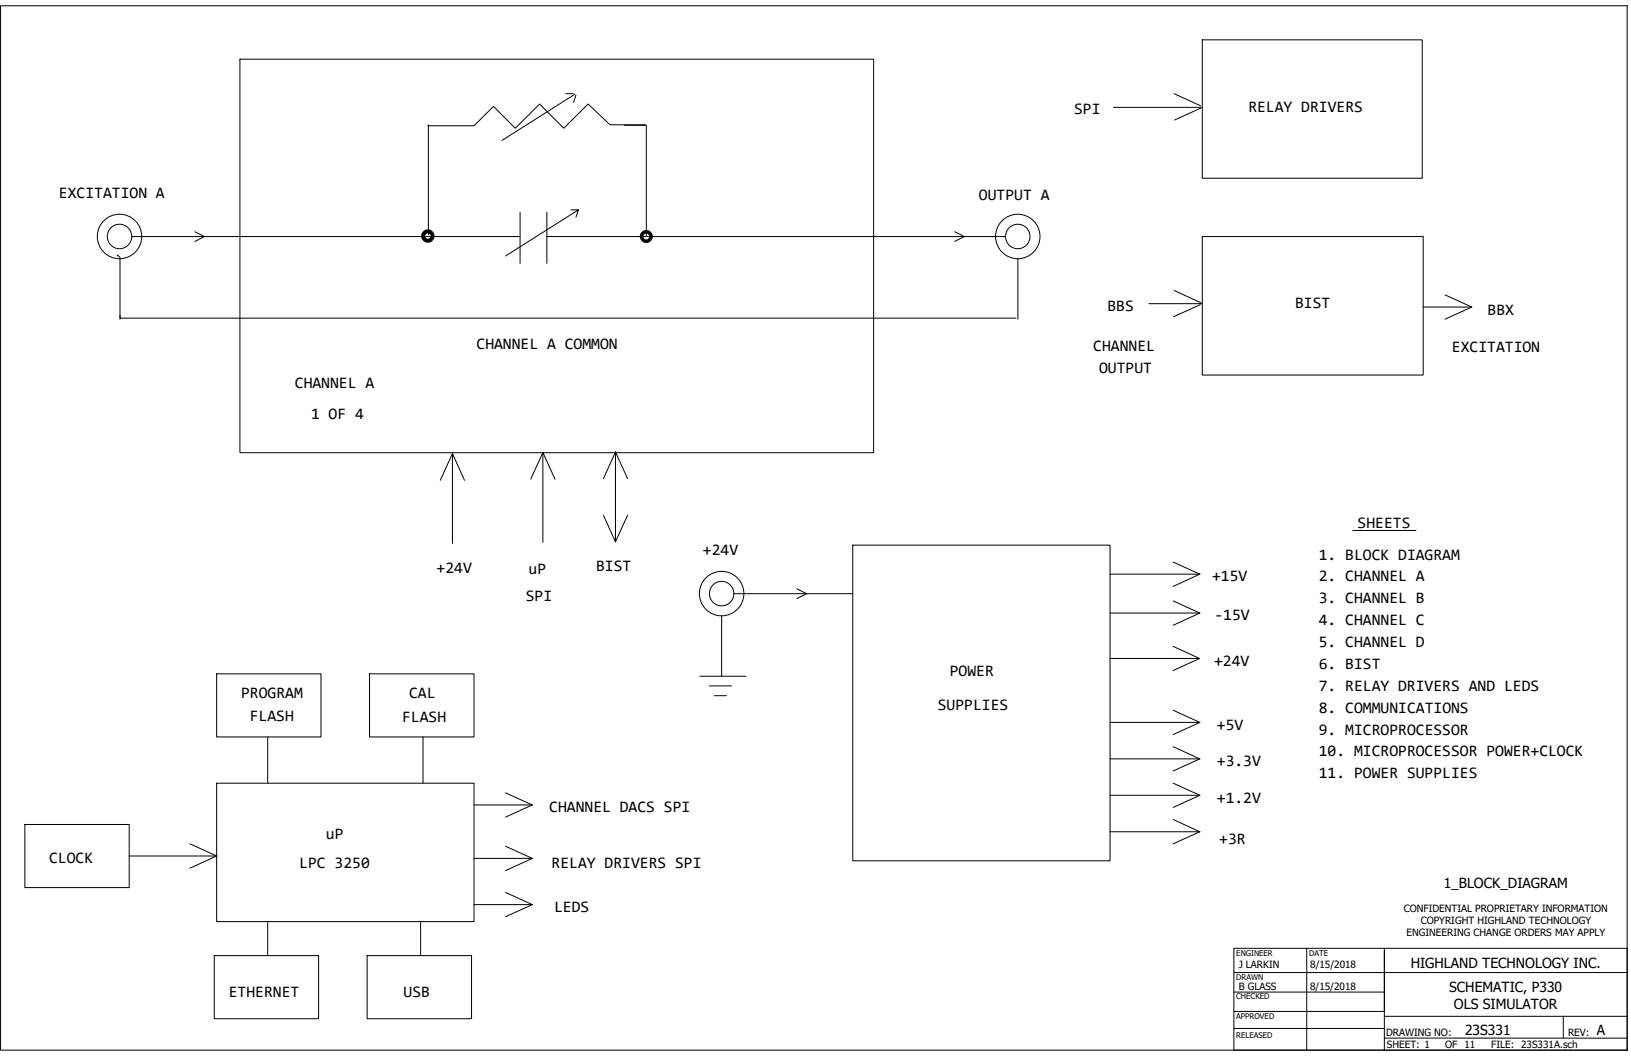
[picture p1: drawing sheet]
<svg xmlns="http://www.w3.org/2000/svg" width="432mm" height="279mm" viewBox="0 0 432 279" stroke-linecap="round" stroke-linejoin="round" font-family="sans-serif">
<defs><g id="words">
<g font-size="4.2">
<text x="330.5" y="29.7">RELAY DRIVERS</text>
<text x="284.4" y="30.1">SPI</text>
<text x="15.6" y="52.3">EXCITATION A</text>
<text x="259.2" y="53">OUTPUT A</text>
<text x="293.2" y="82.2">BBS</text>
<text x="342.9" y="81.5">BIST</text>
<text x="393.8" y="83.4">BBX</text>
<text x="126.2" y="92.3">CHANNEL A COMMON</text>
<text x="289.5" y="92.8">CHANNEL</text>
<text x="384.4" y="93.2">EXCITATION</text>
<text x="291" y="98.7">OUTPUT</text>
<text x="78.1" y="102.7">CHANNEL A</text>
<text x="82.3" y="110.8">1 OF 4</text>
<text x="359.4" y="139.7">SHEETS</text>
<text x="186.1" y="146.7">+24V</text>
<text x="349.1" y="148.1">1. BLOCK DIAGRAM</text>
<text x="115.6" y="151.7">+24V</text>
<text x="140" y="151.8">uP</text>
<text x="157.8" y="151.1">BIST</text>
<text x="320.9" y="153.8">+15V</text>
<text x="349.1" y="153.8">2. CHANNEL A</text>
<text x="139.2" y="158.9">SPI</text>
<text x="349.1" y="159.6">3. CHANNEL B</text>
<text x="321.5" y="164.1">‐15V</text>
<text x="349.1" y="165.4">4. CHANNEL C</text>
<text x="349.1" y="171.2">5. CHANNEL D</text>
<text x="251.5" y="178.9">POWER</text>
<text x="321.4" y="176.1">+24V</text>
<text x="349.1" y="177">6. BIST</text>
<text x="63.8" y="184.8">PROGRAM</text>
<text x="108.3" y="184.8">CAL</text>
<text x="349.1" y="182.8">7. RELAY DRIVERS AND LEDS</text>
<text x="66.1" y="190.9">FLASH</text>
<text x="106.5" y="191.1">FLASH</text>
<text x="248.3" y="187.9">SUPPLIES</text>
<text x="349.1" y="188.6">8. COMMUNICATIONS</text>
<text x="322.2" y="193.1">+5V</text>
<text x="349.1" y="194.4">9. MICROPROCESSOR</text>
<text x="322.2" y="202.7">+3.3V</text>
<text x="349.1" y="200.1">10. MICROPROCESSOR POWER+CLOCK</text>
<text x="349.1" y="205.9">11. POWER SUPPLIES</text>
<text x="145.4" y="214.9">CHANNEL DACS SPI</text>
<text x="322.2" y="212.3">+1.2V</text>
<text x="86.3" y="222">uP</text>
<text x="322.8" y="223.3">+3R</text>
<text x="13" y="228.4">CLOCK</text>
<text x="79.2" y="229.7">LPC 3250</text>
<text x="146" y="229.7">RELAY DRIVERS SPI</text>
<text x="146.7" y="241.3">LEDS</text>
<text x="60.6" y="263.8">ETHERNET</text>
<text x="106.9" y="263.8">USB</text>
</g>
<g font-size="3.7">
<text x="382.2" y="234.8">1_BLOCK_DIAGRAM</text>
<text x="373.5" y="256.1">HIGHLAND TECHNOLOGY INC.</text>
<text x="383.7" y="262.5">SCHEMATIC, P330</text>
<text x="384.9" y="267">OLS SIMULATOR</text>
<text x="387.9" y="274">23S331</text>
<text x="422.7" y="273.9">A</text>
</g>
<g font-size="2.6">
<text x="371.6" y="241.3">CONFIDENTIAL PROPRIETARY INFORMATION</text>
<text x="376.1" y="244.5">COPYRIGHT HIGHLAND TECHNOLOGY</text>
<text x="372.4" y="247.7">ENGINEERING CHANGE ORDERS MAY APPLY</text>
<text x="327.9" y="256.1">J LARKIN</text>
<text x="346.9" y="256.2">8/15/2018</text>
<text x="327.9" y="261.9">B GLASS</text>
<text x="346.8" y="261.9">8/15/2018</text>
<text x="366.9" y="274">DRAWING NO:</text>
<text x="415.1" y="274">REV:</text>
<text x="367.2" y="277.3">SHEET: 1</text>
<text x="382.6" y="277.3">OF</text>
<text x="387.7" y="277.3">11</text>
<text x="394.8" y="277.3">FILE: 23S331A.sch</text>
</g>
<g font-size="2.1">
<text x="327.3" y="252.8">ENGINEER</text>
<text x="346.6" y="252.8">DATE</text>
<text x="327.3" y="259.2">DRAWN</text>
<text x="327.3" y="269.5">APPROVED</text>
<text x="327.3" y="264.4">CHECKED</text>
<text x="327.3" y="274.7">RELEASED</text>
</g>
</g></defs>
<g fill="none" stroke="#000" stroke-width=".26">
<path d="M.1 1.5h430.7v276.4h-430.7zM63.5 15.7h167.8v104.1h-167.8zM318.3 10.5h58.2v36.7h-58.2zM113.4 33v29.1M149.8 24.8h1.9M152.2 24.9l-19.3 12.2M152.5 25.2l-.7 1.9M165.3 33.1h5.8v29.2M170.9 33h-9.4l-5.8-5.5-6.4 6.4-6.4-6.4-6.5 6.4-5.8-5.7-5.1 5.1h-12.2M294.8 28.4h23.1M310.9 24.8l7 3.2M318.1 28.5l-7.1 3.3"/>
<path d="M137.7 56.2v13.5M144.8 56.2v13.5M151.2 55.5h1.9l-19.3 12.2M153.1 55.5l-.6 1.9M31 67.7l.1-.2 .7 .6v16.4M34.9 62.6h102.8M51.6 61.3l2.5 1.3-2.5 1.3M144.8 62.6h26.3M171.2 62.6h94.9M252.8 61.3l2.5 1.3-2.5 1.3M269.5 68.4v16.1M310.9 76.9l7 3.2"/>
<path d="M318.3 62.6h58.5v36.6h-58.5zM382.6 78l7 3.2M31.8 83.4v.8h237.1M304.2 80.3h14.1M317.8 80.6l-7.1 3.2M376.8 81.2h12.8M389.6 81.2l-7 3.3M119.8 120l-3.2 7.1M119.8 120l3.2 7.1M119.8 120v23.8M143.7 119.7l-3.2 7.1M143.7 119.7l3.2 7.1"/>
<path d="M143.7 119.7v23.8M162.9 119.6v23.8l-3.2-7.1M162.9 119.6l-3.2 7.1M162.9 119.6l3.3 7.1M166.2 136.3l-3.3 7.1M194.3 157.1h31.5M211 155.8l2.5 1.3-2.5 1.3M225.8 144.2h68.1v83.6h-68.1zM293.9 151.9h23.7M310.6 148.7l7 3.2M310.6 159l7 3.2M317.6 151.9l-7 3.3"/>
<path d="M358.1 140.4h16.8M57.4 178.3h27.6v16.7h-27.6zM97.8 178.3h27.7v16.7h-27.7zM185.3 178.9h12.2M191.1 162.9v16M293.8 174.2h23.8M293.9 162.2h23.7M310.5 171l7.1 3.2M317.6 174.2l-7.1 3.2M317.6 162.2l-7 3.2M70.9 195v12.2M112 195v12.2"/>
<path d="M187.8 181.5h5.8M189.1 184.1h3.2M293.9 191.1h23.7M310.6 187.9l7 3.2M310.6 197.6l7 3.2M317.6 191.1l-7 3.3M6.6 218.1h27.6v16.7h-27.6zM57.4 207.2h68.1v36.6h-68.1zM125.5 213h15.4M133.8 209.8l7.1 3.2M140.9 213l-7.1 3.2M293.9 200.8h23.7"/>
<path d="M293.9 210.4h23.7M310.6 207.2l7 3.2M310.6 216.8l7 3.3M317.6 200.8l-7 3.2M317.6 210.4l-7 3.2M34.2 226.5h23.2M50.3 223.3l7.1 3.2M57.4 226.5l-7.1 3.2M125.5 227.1h15.4M125.5 239.4h15.4M133.8 223.9l7.1 3.2M133.8 236.1l7.1 3.3"/>
<path d="M140.9 227.1l-7.1 3.3M140.9 239.4l-7.1 3.1M293.9 220.1h23.7M317.6 220.1l-7 3.2M56.7 252.8h27.6v16.7h-27.6zM70.9 243.8v9M97.2 252.8h27.6v16.7h-27.6zM111.4 243.8v9M326.7 257.3h104.1M345.9 250.9h20.6M366.5 251.6v26.3M326.7 267.6h39.8v-16.7h64.3v27h-104.1z"/>
<path d="M326.7 267.6v-16.7h19.2v27M326.7 272.1h39.8M326.7 262.5h39.8M366.5 268.9h64.3M366.5 274.7h64.3M413.9 268.9v5.7"/>
<circle cx="31.6" cy="62.6" r="5.9"/>
<circle cx="31.6" cy="62.6" r="3.2"/>
<circle cx="269.5" cy="62.6" r="5.9"/>
<circle cx="269.5" cy="62.6" r="3.2"/>
<circle cx="191" cy="157.1" r="5.9"/>
<circle cx="191" cy="157.1" r="3.2"/>
</g>
<g fill="none" stroke="#000" stroke-width="2.6">
<circle cx="113.3" cy="62.4" r=".5"/>
<circle cx="171.1" cy="62.6" r=".45"/>
</g>
<use href="#words"/>
</svg>
